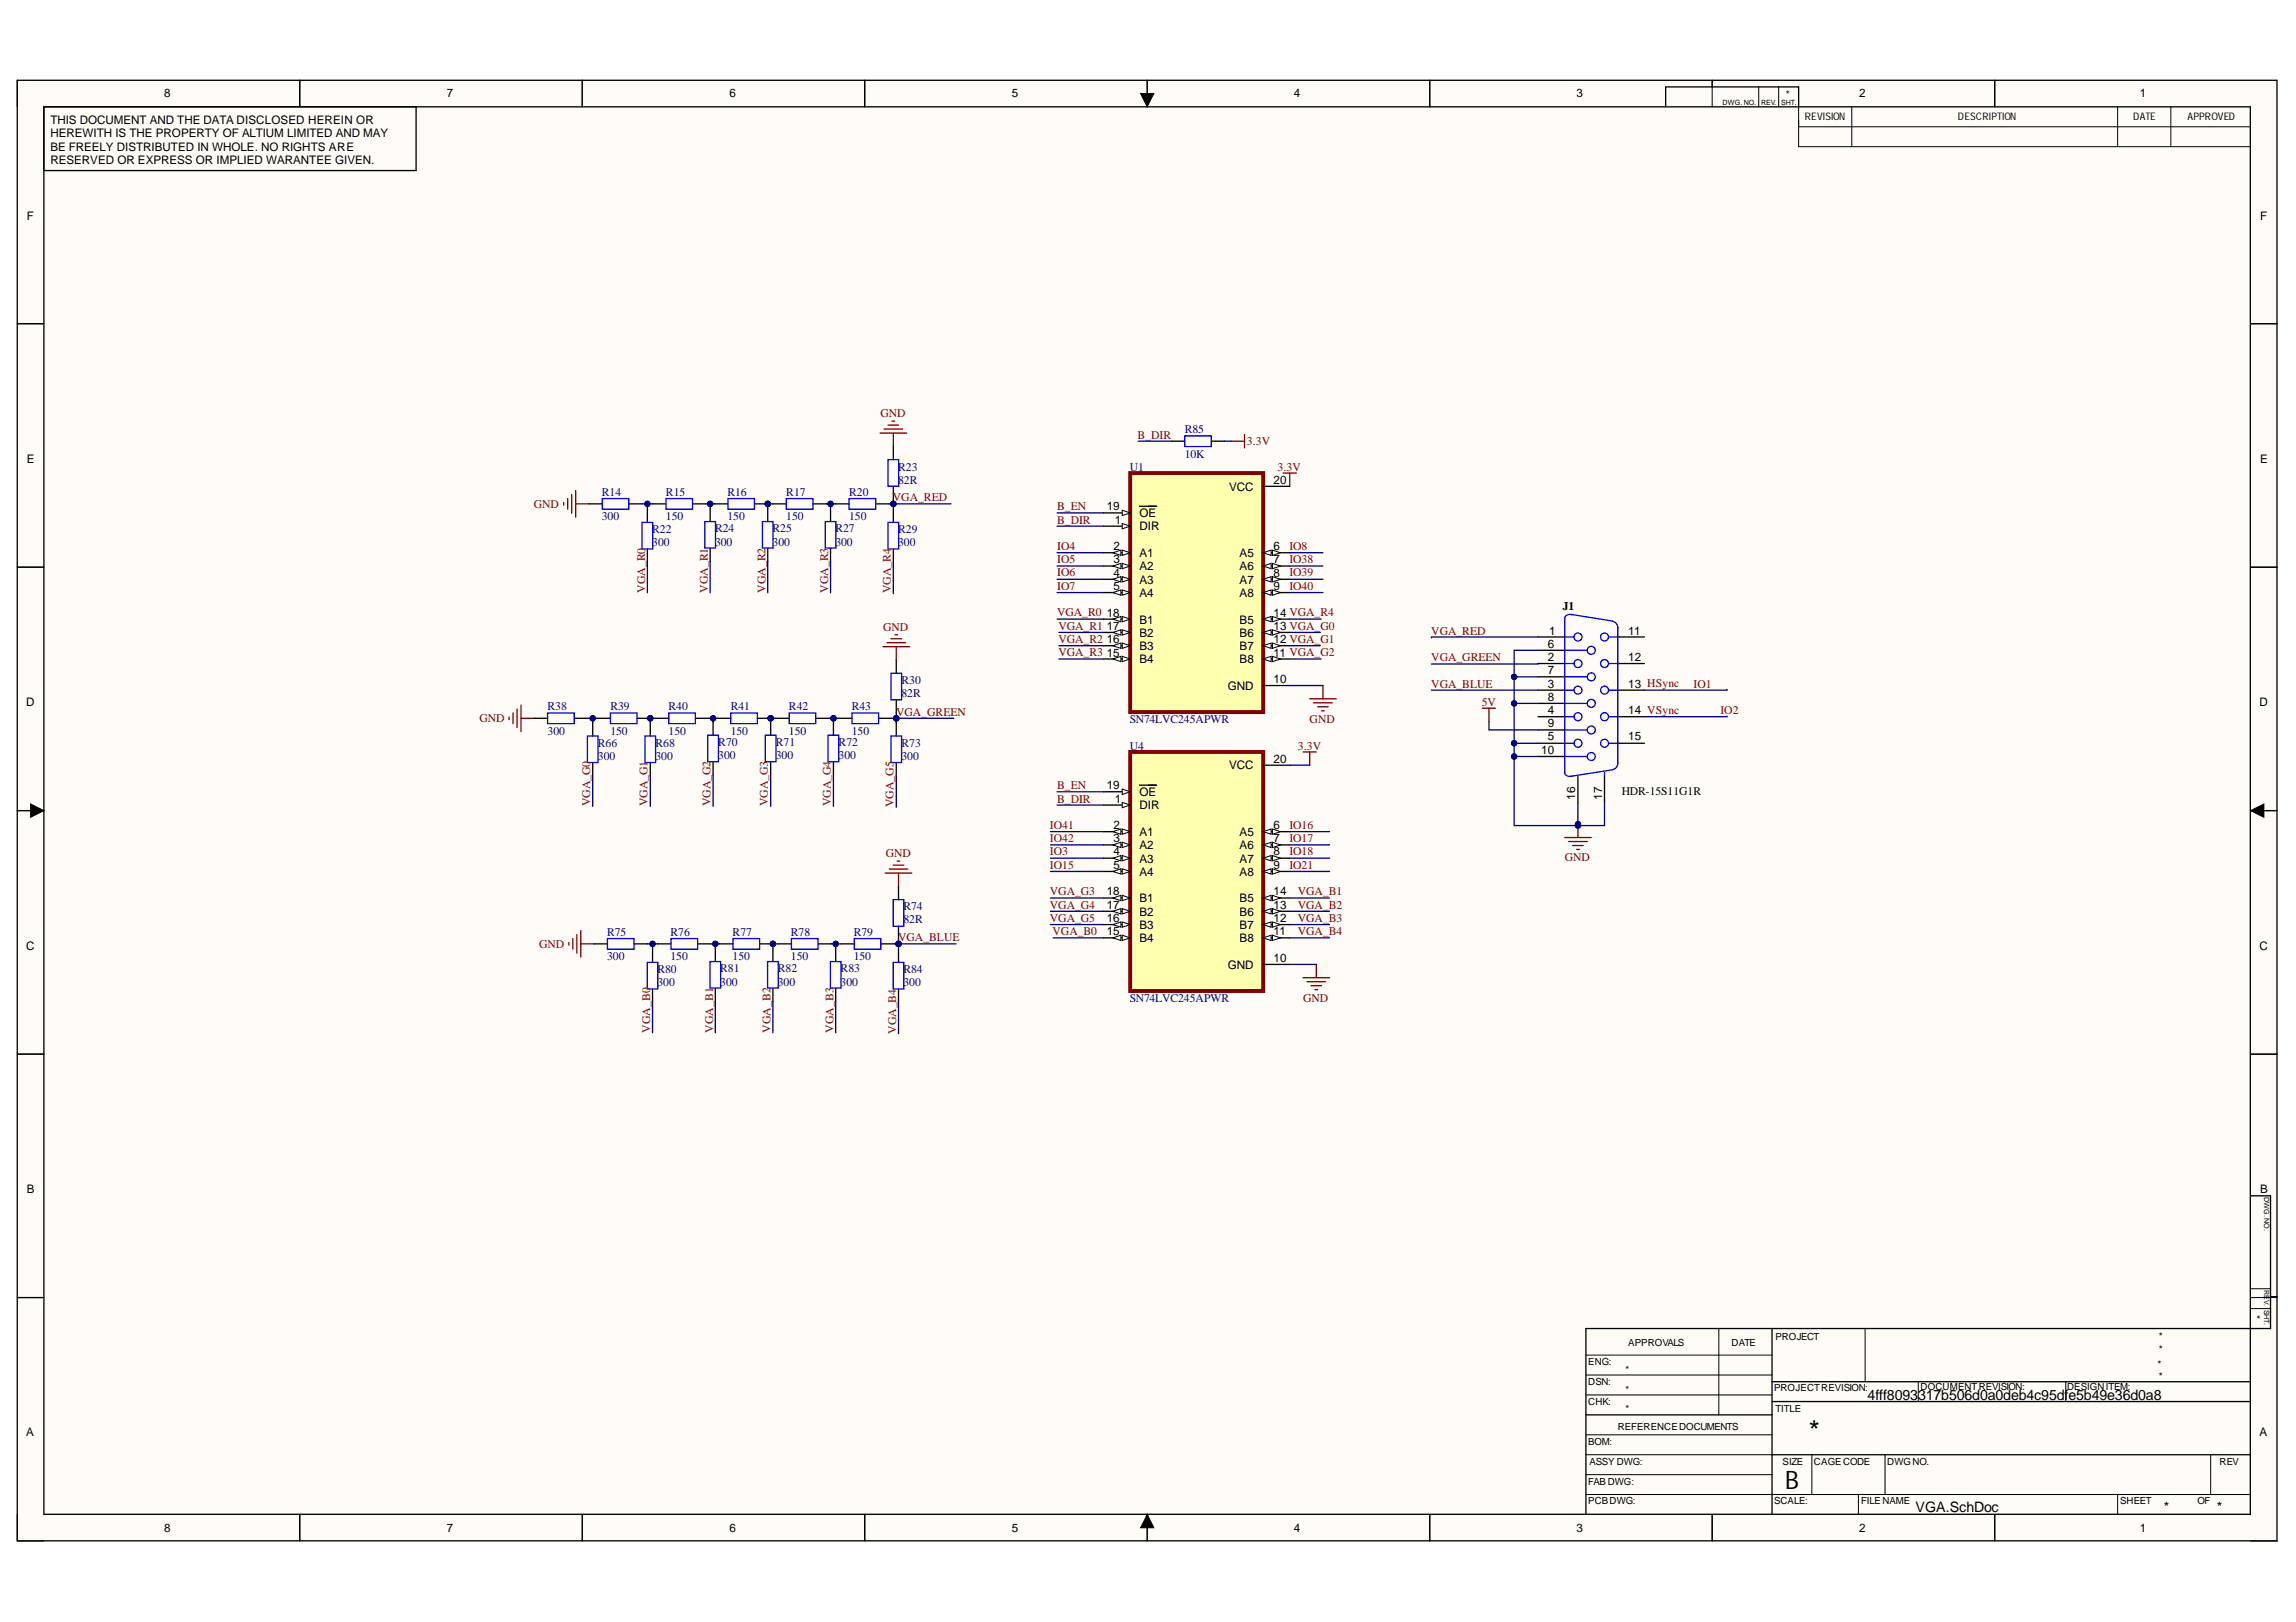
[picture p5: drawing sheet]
<svg xmlns="http://www.w3.org/2000/svg" width="297mm" height="210mm" viewBox="0 0 297 210" stroke-linecap="round" stroke-linejoin="round" font-family="sans-serif">
<defs><g id="words">
<text font-size="3.7" x="234" y="186.5">*</text>
<text font-size="3.3" x="231" y="192.7">B</text>
<g font-size="1.9">
<text x="241.6" y="181.2">4fff8093317b506d0a0deb4c95dfe5b49e36d0a8</text>
<text x="247.8" y="195.6">VGA.SchDoc</text>
<text x="280" y="195.6">*</text>
<text x="286.8" y="195.6">*</text>
</g>
<g font-size="1.5">
<text x="6.5" y="16.1">THIS DOCUMENT AND THE DATA DISCLOSED HEREIN OR</text>
<text x="6.5" y="17.8">HEREWITH IS THE PROPERTY OF ALTIUM LIMITED AND MAY</text>
<text x="21.2" y="12.6">8</text>
<text x="57.8" y="12.6">7</text>
<text x="94.4" y="12.6">6</text>
<text x="130.9" y="12.6">5</text>
<text x="167.4" y="12.6">4</text>
<text x="204" y="12.6">3</text>
<text x="240.5" y="12.6">2</text>
<text x="276.8" y="12.6">1</text>
<text x="6.5" y="19.5">BE FREELY DISTRIBUTED IN WHOLE. NO RIGHTS ARE</text>
<text x="6.5" y="21.2">RESERVED OR EXPRESS OR IMPLIED WARANTEE GIVEN.</text>
<text x="3.5" y="28.4">F</text>
<text x="292.4" y="28.4">F</text>
<text x="3.5" y="59.9">E</text>
<text x="292.4" y="59.9">E</text>
<text x="159" y="63.5">VCC</text>
<text x="164.8" y="62.6">20</text>
<text x="143.2" y="66.1">19</text>
<text x="144" y="71.2">2</text>
<text x="144.2" y="67.7">1</text>
<text x="147.4" y="66.9">OE</text>
<text x="147.4" y="68.6">DIR</text>
<text x="164.8" y="71.2">6</text>
<text x="144" y="72.9">3</text>
<text x="144" y="74.7">4</text>
<text x="144" y="76.4">5</text>
<text x="147.4" y="72.1">A1</text>
<text x="147.4" y="73.8">A2</text>
<text x="147.4" y="75.5">A3</text>
<text x="147.4" y="77.2">A4</text>
<text x="160.4" y="72.1">A5</text>
<text x="160.4" y="73.8">A6</text>
<text x="160.4" y="75.5">A7</text>
<text x="160.4" y="77.2">A8</text>
<text x="164.8" y="72.9">7</text>
<text x="164.8" y="74.7">8</text>
<text x="164.8" y="76.4">9</text>
<text x="143.2" y="79.8">18</text>
<text x="143.2" y="81.5">17</text>
<text x="143.2" y="83.2">16</text>
<text x="147.4" y="80.7">B1</text>
<text x="147.4" y="82.4">B2</text>
<text x="160.4" y="80.7">B5</text>
<text x="160.4" y="82.4">B6</text>
<text x="164.8" y="79.8">14 VGA_R4</text>
<text x="164.8" y="81.5">13 VGA_G0</text>
<text x="164.8" y="83.2">12 VGA_G1</text>
<text x="200.2" y="83.8">6</text>
<text x="200.4" y="82.1">1</text>
<text x="202.2" y="79">J1</text>
<text x="210.6" y="82.1">11</text>
<text x="143.2" y="85">15</text>
<text x="147.4" y="84.1">B3</text>
<text x="147.4" y="85.8">B4</text>
<text x="158.9" y="89.2">GND</text>
<text x="160.4" y="84.1">B7</text>
<text x="160.4" y="85.8">B8</text>
<text x="164.8" y="85">11 VGA_G2</text>
<text x="164.8" y="88.4">10</text>
<text x="200.2" y="85.6">2</text>
<text x="200.2" y="89">3</text>
<text x="200.2" y="87.3">7</text>
<text x="210.6" y="85.6">12</text>
<text x="210.6" y="89">13 HSync</text>
<text x="3.4" y="91.4">D</text>
<text x="200.2" y="92.4">4</text>
<text x="200.2" y="95.8">5</text>
<text x="200.2" y="90.7">8</text>
<text x="200.2" y="94.1">9</text>
<text x="210.6" y="92.4">14 VSync</text>
<text x="210.6" y="95.8">15</text>
<text x="292.3" y="91.4">D</text>
<text x="159" y="99.5">VCC</text>
<text x="164.8" y="98.7">20</text>
<text x="199.4" y="97.6">10</text>
<text x="143.2" y="102.2">19</text>
<text x="144" y="107.3">2</text>
<text x="144.2" y="103.9">1</text>
<text x="147.4" y="103">OE</text>
<text x="147.4" y="104.7">DIR</text>
<text x="164.8" y="107.3">6</text>
<text x="203.8" y="103.5" transform="rotate(-90 203.8 103.5)">16</text>
<text x="207.3" y="103.5" transform="rotate(-90 207.3 103.5)">17</text>
<text x="209.8" y="102.9">HDR-15S11G1R</text>
<text x="144" y="109">3</text>
<text x="144" y="110.7">4</text>
<text x="144" y="112.5">5</text>
<text x="147.4" y="108.2">A1</text>
<text x="147.4" y="109.9">A2</text>
<text x="147.4" y="111.6">A3</text>
<text x="147.4" y="113.3">A4</text>
<text x="160.4" y="108.2">A5</text>
<text x="160.4" y="109.9">A6</text>
<text x="160.4" y="111.6">A7</text>
<text x="160.4" y="113.3">A8</text>
<text x="164.8" y="109">7</text>
<text x="164.8" y="110.7">8</text>
<text x="164.8" y="112.5">9</text>
<text x="143.2" y="115.9">18</text>
<text x="143.2" y="117.6">17</text>
<text x="143.2" y="119.3">16</text>
<text x="147.4" y="116.7">B1</text>
<text x="147.4" y="118.5">B2</text>
<text x="160.4" y="116.7">B5</text>
<text x="160.4" y="118.5">B6</text>
<text x="164.8" y="115.9">14</text>
<text x="164.8" y="117.6">13</text>
<text x="164.8" y="119.3">12</text>
<text x="3.4" y="122.9">C</text>
<text x="143.2" y="121">15</text>
<text x="147.4" y="120.2">B3</text>
<text x="147.4" y="121.9">B4</text>
<text x="158.9" y="125.3">GND</text>
<text x="160.4" y="120.2">B7</text>
<text x="160.4" y="121.9">B8</text>
<text x="164.8" y="121">11</text>
<text x="164.8" y="124.5">10</text>
<text x="292.3" y="122.9">C</text>
<text x="3.5" y="154.4">B</text>
<text x="292.4" y="154.4">B</text>
<text x="3.4" y="185.9">A</text>
<text x="292.3" y="185.9">A</text>
<text x="21.2" y="198.2">8</text>
<text x="57.8" y="198.2">7</text>
<text x="94.4" y="198.2">6</text>
<text x="130.9" y="198.2">5</text>
<text x="167.4" y="198.2">4</text>
<text x="204" y="198.2">3</text>
<text x="240.5" y="198.2">2</text>
<text x="276.8" y="198.2">1</text>
</g>
<g font-size="1.5" fill="#800000">
<text x="113.9" y="54">GND</text>
<text x="147.2" y="56.8">B_DIR</text>
<text x="161.3" y="57.6">3.3V</text>
<text x="69.1" y="65.7">GND</text>
<text x="115.5" y="64.9">VGA_RED</text>
<text x="165.3" y="60.9">3.3V</text>
<text x="136.8" y="66.1">B_EN</text>
<text x="136.8" y="67.7">B_DIR</text>
<text x="136.8" y="71.2">IO4</text>
<text x="166.8" y="71.2">IO8</text>
<text x="83.4" y="76.7" transform="rotate(-90 83.4 76.7)">VGA_R0</text>
<text x="91.6" y="76.7" transform="rotate(-90 91.6 76.7)">VGA_R1</text>
<text x="99" y="76.7" transform="rotate(-90 99 76.7)">VGA_R2</text>
<text x="107.1" y="76.7" transform="rotate(-90 107.1 76.7)">VGA_R3</text>
<text x="115.3" y="76.8" transform="rotate(-90 115.3 76.8)">VGA_R4</text>
<text x="136.8" y="72.9">IO5</text>
<text x="136.8" y="74.6">IO6</text>
<text x="136.8" y="76.4">IO7</text>
<text x="166.8" y="72.9">IO38</text>
<text x="166.8" y="74.6">IO39</text>
<text x="166.8" y="76.4">IO40</text>
<text x="114.3" y="81.6">GND</text>
<text x="136.8" y="79.8">VGA_R0</text>
<text x="136.9" y="81.5">VGA_R1</text>
<text x="136.9" y="83.2">VGA_R2</text>
<text x="185.2" y="82.2">VGA_RED</text>
<text x="136.9" y="84.9">VGA_R3</text>
<text x="185.2" y="85.6">VGA_GREEN</text>
<text x="185.2" y="89">VGA_BLUE</text>
<text x="219.1" y="89">IO1</text>
<text x="62" y="93.5">GND</text>
<text x="115.9" y="92.6">VGA_GREEN</text>
<text x="169.4" y="93.5">GND</text>
<text x="191.7" y="91.3">5V</text>
<text x="222.6" y="92.4">IO2</text>
<text x="167.9" y="97">3.3V</text>
<text x="76.3" y="104.4" transform="rotate(-90 76.3 104.4)">VGA_G0</text>
<text x="83.8" y="104.4" transform="rotate(-90 83.8 104.4)">VGA_G1</text>
<text x="91.9" y="104.4" transform="rotate(-90 91.9 104.4)">VGA_G2</text>
<text x="99.4" y="104.4" transform="rotate(-90 99.4 104.4)">VGA_G3</text>
<text x="107.5" y="104.4" transform="rotate(-90 107.5 104.4)">VGA_G4</text>
<text x="115.6" y="104.5" transform="rotate(-90 115.6 104.5)">VGA_G5</text>
<text x="135.8" y="107.3">IO41</text>
<text x="136.8" y="102.2">B_EN</text>
<text x="136.8" y="103.9">B_DIR</text>
<text x="166.8" y="107.3">IO16</text>
<text x="114.6" y="111">GND</text>
<text x="135.8" y="109">IO42</text>
<text x="135.8" y="110.7">IO3</text>
<text x="135.8" y="112.5">IO15</text>
<text x="166.8" y="109">IO17</text>
<text x="166.8" y="110.7">IO18</text>
<text x="166.8" y="112.5">IO21</text>
<text x="202.4" y="111.5">GND</text>
<text x="135.8" y="115.9">VGA_G3</text>
<text x="135.8" y="117.6">VGA_G4</text>
<text x="135.8" y="119.3">VGA_G5</text>
<text x="167.9" y="115.9">VGA_B1</text>
<text x="167.9" y="117.6">VGA_B2</text>
<text x="167.9" y="119.3">VGA_B3</text>
<text x="69.7" y="122.7">GND</text>
<text x="116.2" y="121.8">VGA_BLUE</text>
<text x="136.2" y="121">VGA_B0</text>
<text x="167.9" y="121">VGA_B4</text>
<text x="168.6" y="129.7">GND</text>
<text x="84.1" y="133.6" transform="rotate(-90 84.1 133.6)">VGA_B0</text>
<text x="92.2" y="133.6" transform="rotate(-90 92.2 133.6)">VGA_B1</text>
<text x="99.7" y="133.6" transform="rotate(-90 99.7 133.6)">VGA_B2</text>
<text x="107.8" y="133.6" transform="rotate(-90 107.8 133.6)">VGA_B3</text>
<text x="115.9" y="133.8" transform="rotate(-90 115.9 133.8)">VGA_B4</text>
</g>
<g font-size="1.5" fill="#000080">
<text x="153.3" y="59.2">10K</text>
<text x="153.3" y="56.1">R85</text>
<text x="77.9" y="64.2">R14</text>
<text x="86.2" y="64.2">R15</text>
<text x="94.1" y="64.2">R16</text>
<text x="101.7" y="64.2">R17</text>
<text x="109.9" y="64.2">R20</text>
<text x="116.2" y="62.6">82R</text>
<text x="116.2" y="60.9">R23</text>
<text x="146.2" y="60.9">U1</text>
<text x="77.9" y="67.3">300</text>
<text x="84.4" y="70.7">300</text>
<text x="84.4" y="69">R22</text>
<text x="86.2" y="67.3">150</text>
<text x="92.5" y="70.6">300</text>
<text x="92.5" y="68.8">R24</text>
<text x="94.1" y="67.3">150</text>
<text x="99.9" y="70.6">300</text>
<text x="99.9" y="68.8">R25</text>
<text x="101.7" y="67.3">150</text>
<text x="108.1" y="70.6">300</text>
<text x="108.1" y="68.8">R27</text>
<text x="109.9" y="67.3">150</text>
<text x="116.2" y="70.7">300</text>
<text x="116.2" y="69">R29</text>
<text x="116.6" y="88.6">R30</text>
<text x="70.8" y="95.1">300</text>
<text x="70.8" y="91.9">R38</text>
<text x="79" y="95.1">150</text>
<text x="79" y="91.9">R39</text>
<text x="86.5" y="95.1">150</text>
<text x="86.5" y="91.9">R40</text>
<text x="94.5" y="95.1">150</text>
<text x="94.5" y="91.9">R41</text>
<text x="102.1" y="95.1">150</text>
<text x="102.1" y="91.9">R42</text>
<text x="110.2" y="95.1">150</text>
<text x="110.2" y="91.9">R43</text>
<text x="116.6" y="90.2">82R</text>
<text x="146.2" y="93.5">SN74LVC245APWR</text>
<text x="77.4" y="98.4">300</text>
<text x="77.4" y="96.7">R66</text>
<text x="84.8" y="98.4">300</text>
<text x="84.8" y="96.7">R68</text>
<text x="92.9" y="98.3">300</text>
<text x="92.9" y="96.5">R70</text>
<text x="100.4" y="98.3">300</text>
<text x="100.4" y="96.5">R71</text>
<text x="108.5" y="98.3">300</text>
<text x="108.5" y="96.5">R72</text>
<text x="116.6" y="98.4">300</text>
<text x="116.6" y="96.7">R73</text>
<text x="146.2" y="97">U4</text>
<text x="116.9" y="119.5">82R</text>
<text x="116.9" y="117.8">R74</text>
<text x="78.5" y="124.2">300</text>
<text x="78.5" y="121.1">R75</text>
<text x="85.1" y="125.9">R80</text>
<text x="86.7" y="124.2">150</text>
<text x="86.7" y="121.1">R76</text>
<text x="93.2" y="125.8">R81</text>
<text x="94.8" y="124.2">150</text>
<text x="94.8" y="121.1">R77</text>
<text x="100.6" y="125.8">R82</text>
<text x="102.3" y="124.2">150</text>
<text x="102.3" y="121.1">R78</text>
<text x="108.8" y="125.8">R83</text>
<text x="110.4" y="124.2">150</text>
<text x="110.4" y="121.1">R79</text>
<text x="116.9" y="125.9">R84</text>
<text x="85.1" y="127.6">300</text>
<text x="93.2" y="127.5">300</text>
<text x="100.6" y="127.5">300</text>
<text x="108.8" y="127.5">300</text>
<text x="116.9" y="127.6">300</text>
<text x="146.2" y="129.7">SN74LVC245APWR</text>
</g>
<g font-size="1.4">
<text x="231" y="12.7">*</text>
<text x="233.5" y="15.6">REVISION</text>
<text x="253.3" y="15.6">DESCRIPTION</text>
<text x="276" y="15.6">DATE</text>
<text x="283" y="15.6">APPROVED</text>
<text x="279.3" y="173.4">*</text>
<text x="279.1" y="177">*</text>
<text x="279.3" y="178.5">*</text>
<text x="279.3" y="175.1">*</text>
</g>
<g font-size="1.3">
<text x="229.7" y="173.4">PROJECT</text>
<text x="291.5" y="170.2" transform="rotate(90 291.5 170.2)">*</text>
<text x="205.5" y="176.7">ENG:</text>
<text x="205.5" y="179.2">DSN:</text>
<text x="210.3" y="177.7">*</text>
<text x="210.6" y="174.2">APPROVALS</text>
<text x="224" y="174.2">DATE</text>
<text x="248.5" y="179.9">DOCUMENTREVISION:</text>
<text x="267.4" y="179.9">DESIGNITEM:</text>
<text x="205.5" y="181.8">CHK:</text>
<text x="209.3" y="185">REFERENCEDOCUMENTS</text>
<text x="210.3" y="180.3">*</text>
<text x="210.3" y="182.7">*</text>
<text x="229.5" y="180.1">PROJECTREVISION:</text>
<text x="229.7" y="182.7">TITLE</text>
<text x="205.5" y="187">BOM:</text>
<text x="205.7" y="189.5">ASSY DWG:</text>
<text x="230.6" y="189.5">SIZE</text>
<text x="234.7" y="189.5">CAGECODE</text>
<text x="244.2" y="189.5">DWGNO.</text>
<text x="287.2" y="189.5">REV</text>
<text x="205.5" y="192.1">FAB DWG:</text>
<text x="205.5" y="194.7">PCBDWG:</text>
<text x="229.5" y="194.7">SCALE:</text>
<text x="240.8" y="194.7">FILENAME</text>
<text x="274.3" y="194.7">SHEET</text>
<text x="284.3" y="194.7">OF</text>
</g>
<g font-size=".9">
<text x="222.8" y="13.6">DWG. NO.</text>
<text x="227.8" y="13.6">REV.</text>
<text x="230.4" y="13.6">SHT.</text>
<text x="292.9" y="154.9" transform="rotate(90 292.9 154.9)">DWG. NO.</text>
<text x="292.9" y="166.9" transform="rotate(90 292.9 166.9)">REV.</text>
<text x="292.9" y="169.5" transform="rotate(90 292.9 169.5)">SHT.</text>
</g>
</g></defs>
<g fill="#fffcf8">
<path d="M2.2 10.4h292.4v189h-292.4z" fill-rule="evenodd"/>
<path d="M5.7 13.8h285.5v182.2h-285.5z" fill-rule="evenodd"/>
</g>
<g fill="none" stroke="#000" stroke-width=".13">
<path d="M2.2 10.4v3.4M38.8 10.4v3.4M75.3 10.4v3.4M111.9 10.4v3.4M147.6 12.1h1.7l-.9 1.7zM148.4 10.4v3.4M185 10.4v3.4M221.5 10.4v3.4M227.5 11.2v2.6M230.1 11.2v2.6M232.7 13.8v5.2h58.5M232.7 16.4h58.5"/>
<path d="M239.6 13.8v5.2M258.1 10.4v3.4M274 13.8v5.2M280.8 13.8v5.2M2.2 41.9h3.5M291.2 41.9h3.4M2.2 73.4h3.5M291.2 73.4h3.4M2.2 104.9h3.5M4 104l1.7 .9-1.7 .9zM291.2 104.9l1.7-.9v1.8zM291.2 104.9h3.4"/>
<path d="M2.2 136.4h3.5M291.2 136.4h3.4M2.2 167.9h3.5M205.2 177.9h24.1M205.2 175.4h24.1M222.4 171.9v11.2M241.3 171.9v6.9M248.2 178.8v2.6M267.3 178.8v2.6M291.2 167.9h3.4M291.2 169.3h2.5M291.2 166.8h2.5"/>
<path d="M2.2 196v3.4h3.5M38.8 196v3.4M75.3 196v3.4M111.9 196v3.4M148.4 196l.9 1.7h-1.7zM148.4 196v3.4M185 196v3.4M205.2 193.4h86M205.2 180.5h24.1M205.2 188.3h24.1M205.2 185.7h24.1M205.2 190.8h24.1"/>
<path d="M221.5 196v3.4M234.4 188.3v5.1M240.4 193.4v2.6M243.9 188.3v5.1M258.1 196v3.4M274 193.4v2.6M286 188.3v5.1M291.2 199.4h3.4"/>
</g>
<g fill="none" stroke="#000" stroke-width=".17">
<path d="M2.2 10.4h292.4v189h-292.4zM38.8 10.4v3.4M53.8 13.8v8.3h-48.1v-8.3h285.4v182.2h-285.4v-182.2M75.3 10.4v3.4M111.9 10.4v3.4M148.4 10.4v3.4M185 10.4v3.4M215.5 13.8v-2.6h17.2v2.6M221.5 10.4v.8M258.1 10.4v3.4M2.2 41.9h3.5M115.6 57.8v1.7"/>
<path d="M291.2 41.9h3.4M2.2 73.4h3.5M115.6 62.9v1.7M291.2 73.4h3.4M2.2 104.9h3.5M291.2 104.9h3.4M2.2 136.4h3.5M291.2 136.4h3.4M291.2 154.7h2.5v17.2h-88.5v24.1M2.2 167.9h3.5M229.3 178.8h61.9M229.3 171.9v24.1"/>
<path d="M293.7 167.8h.9M38.8 196v3.4M75.3 196v3.4M111.9 196v3.4M148.4 196v3.4M185 196v3.4M205.2 183.1h24.1M221.5 196v3.4M229.3 181.4h61.9M229.3 188.3h61.9M258.1 196v3.4"/>
</g>
<path d="M147.6 12.1h1.7l-.9 1.7zM4 104l1.7 .9-1.7 .9zM291.2 104.9l1.7-.9v1.8zM148.4 196l.9 1.7h-1.7z" fill="#000"/>
<path d="M113.9 56h3.4M114.4 55.5h2.4M114.9 55h1.4M115.4 54.5h.3M115.6 56v1.8" fill="none" stroke="#800000" stroke-width=".17"/>
<path d="M114.9 59.5h1.4v3.4h-1.4z" fill="none" stroke="#00f" stroke-width=".17"/>
<circle cx="115.6" cy="65.2" r=".34" fill="#000080"/>
<circle cx="115.6" cy="65.2" r=".34" fill="none" stroke="#000080" stroke-width=".13"/>
<path d="M72.9 65v.4M73.4 64.5v1.4M74 64v2.4M74.5 63.5v3.4M74.5 65.2h1.7M166 61.2h1.7M166.9 61.2v1.7" fill="none" stroke="#800000" stroke-width=".17"/>
<path d="M76.2 65.2h1.7M81.4 65.2h1.7M84.4 65.2h1.7M89.6 65.2h1.7" fill="none" stroke="#000" stroke-width=".17"/>
<path d="M77.9 64.5h3.5v1.4h-3.5zM86.1 64.5h3.5v1.4h-3.5z" fill="none" stroke="#00f" stroke-width=".17"/>
<circle cx="99.3" cy="65.2" r=".34" fill="#000080"/>
<circle cx="99.3" cy="65.2" r=".34" fill="none" stroke="#000080" stroke-width=".13"/>
<path d="M92.4 65.2h1.8M97.6 65.2h1.7" fill="none" stroke="#000" stroke-width=".17"/>
<circle cx="99.3" cy="65.2" r=".34" fill="#000080"/>
<circle cx="99.3" cy="65.2" r=".34" fill="none" stroke="#000080" stroke-width=".13"/>
<path d="M83.1 67.6h1.3v3.4h-1.3zM91.2 67.5h1.4v3.4h-1.4zM94.2 64.5h3.4v1.4h-3.4zM98.6 67.5h1.4v3.4h-1.4zM101.7 64.5h3.5v1.4h-3.5zM106.8 67.5h1.3v3.4h-1.3zM109.8 64.5h3.5v1.4h-3.5zM114.9 67.6h1.4v3.4h-1.4z" fill="none" stroke="#00f" stroke-width=".17"/>
<g fill="none" stroke="#000" stroke-width=".17">
<path d="M83.8 65.9v1.7M83.8 71v1.8M91.9 65.8v1.7M91.9 70.9v1.7M99.3 65.8v1.7M99.3 70.9v1.7M100 65.2h1.7M105.2 65.2h1.7M107.4 65.8v1.7M107.4 70.9v1.7M108.1 65.2h1.7M113.3 65.2h1.7"/>
<path d="M115.6 65.9v1.7M115.6 71v1.8"/>
</g>
<path d="M146.2 61.2h17.2v31h-17.2z" fill-rule="evenodd" fill="#ffffb0"/>
<path d="M146.2 61.2h17.2v31h-17.2z" fill="none" stroke="#800000" stroke-width=".51"/>
<path d="M142.8 66.4h3.4" fill="none" stroke="#000" stroke-width=".17"/>
<path d="M145.2 66l1 .4-1 .3z" fill="#f8fcff"/>
<path d="M145.2 66l1 .4-1 .3z" fill="none" stroke="#000" stroke-width=".13"/>
<path d="M142.8 68.1h3.4M147.4 65.5h2.2" fill="none" stroke="#000" stroke-width=".17"/>
<path d="M145.2 67.7l1 .4-1 .3z" fill="#f8fcff"/>
<path d="M145.2 67.7l1 .4-1 .3z" fill="none" stroke="#000" stroke-width=".13"/>
<path d="M142.8 71.5h3.4" fill="none" stroke="#000" stroke-width=".17"/>
<path d="M145.2 71.2l1 .3-1 .4z" fill="#f8fcff"/>
<path d="M145.2 71.2l1 .3-1 .4z" fill="none" stroke="#000" stroke-width=".13"/>
<path d="M144 71.5l1-.3v.7z" fill="#f8fcff"/>
<path d="M144 71.5l1-.3v.7z" fill="none" stroke="#000" stroke-width=".13"/>
<path d="M142.8 73.3h3.4" fill="none" stroke="#000" stroke-width=".17"/>
<path d="M145.2 72.9l1 .4-1 .3z" fill="#f8fcff"/>
<path d="M145.2 72.9l1 .4-1 .3z" fill="none" stroke="#000" stroke-width=".13"/>
<path d="M144 73.3l1-.4v.7z" fill="#f8fcff"/>
<path d="M144 73.3l1-.4v.7z" fill="none" stroke="#000" stroke-width=".13"/>
<path d="M142.8 75h3.4" fill="none" stroke="#000" stroke-width=".17"/>
<path d="M145.2 74.6l1 .4-1 .3z" fill="#f8fcff"/>
<path d="M145.2 74.6l1 .4-1 .3z" fill="none" stroke="#000" stroke-width=".13"/>
<path d="M144 75l1-.4v.7z" fill="#f8fcff"/>
<path d="M144 75l1-.4v.7z" fill="none" stroke="#000" stroke-width=".13"/>
<path d="M142.8 76.7h3.4" fill="none" stroke="#000" stroke-width=".17"/>
<path d="M145.2 76.3l1 .4-1 .3z" fill="#f8fcff"/>
<path d="M145.2 76.3l1 .4-1 .3z" fill="none" stroke="#000" stroke-width=".13"/>
<path d="M144 76.7l1-.4v.7z" fill="#f8fcff"/>
<path d="M144 76.7l1-.4v.7z" fill="none" stroke="#000" stroke-width=".13"/>
<path d="M142.8 80.1h3.4" fill="none" stroke="#000" stroke-width=".17"/>
<path d="M145.2 79.8l1 .3-1 .4z" fill="#f8fcff"/>
<path d="M145.2 79.8l1 .3-1 .4z" fill="none" stroke="#000" stroke-width=".13"/>
<path d="M144 80.1l1-.3v.7z" fill="#f8fcff"/>
<path d="M144 80.1l1-.3v.7z" fill="none" stroke="#000" stroke-width=".13"/>
<path d="M142.8 81.8h3.4" fill="none" stroke="#000" stroke-width=".17"/>
<path d="M145.2 81.5l1 .3-1 .4z" fill="#f8fcff"/>
<path d="M145.2 81.5l1 .3-1 .4z" fill="none" stroke="#000" stroke-width=".13"/>
<path d="M144 81.8l1-.3v.7z" fill="#f8fcff"/>
<path d="M144 81.8l1-.3v.7z" fill="none" stroke="#000" stroke-width=".13"/>
<path d="M142.8 83.6h3.4" fill="none" stroke="#000" stroke-width=".17"/>
<path d="M145.2 83.2l1 .4-1 .3z" fill="#f8fcff"/>
<path d="M145.2 83.2l1 .4-1 .3z" fill="none" stroke="#000" stroke-width=".13"/>
<path d="M144 83.6l1-.4v.7z" fill="#f8fcff"/>
<path d="M144 83.6l1-.4v.7z" fill="none" stroke="#000" stroke-width=".13"/>
<path d="M142.8 85.3h3.4" fill="none" stroke="#000" stroke-width=".17"/>
<path d="M145.2 84.9l1 .4-1 .3z" fill="#f8fcff"/>
<path d="M145.2 84.9l1 .4-1 .3z" fill="none" stroke="#000" stroke-width=".13"/>
<path d="M144 85.3l1-.4v.7z" fill="#f8fcff"/>
<path d="M144 85.3l1-.4v.7z" fill="none" stroke="#000" stroke-width=".13"/>
<path d="M163.4 62.9h3.5M163.4 71.5h3.5" fill="none" stroke="#000" stroke-width=".17"/>
<path d="M163.4 71.5l1-.3v.7z" fill="#f8fcff"/>
<path d="M163.4 71.5l1-.3v.7z" fill="none" stroke="#000" stroke-width=".13"/>
<path d="M164.6 71.2l1 .3-1 .4z" fill="#f8fcff"/>
<path d="M164.6 71.2l1 .3-1 .4z" fill="none" stroke="#000" stroke-width=".13"/>
<path d="M163.4 73.3h3.5" fill="none" stroke="#000" stroke-width=".17"/>
<path d="M163.4 73.3l1-.4v.7z" fill="#f8fcff"/>
<path d="M163.4 73.3l1-.4v.7z" fill="none" stroke="#000" stroke-width=".13"/>
<path d="M164.6 72.9l1 .4-1 .3z" fill="#f8fcff"/>
<path d="M164.6 72.9l1 .4-1 .3z" fill="none" stroke="#000" stroke-width=".13"/>
<path d="M163.4 75h3.5" fill="none" stroke="#000" stroke-width=".17"/>
<path d="M163.4 75l1-.4v.7z" fill="#f8fcff"/>
<path d="M163.4 75l1-.4v.7z" fill="none" stroke="#000" stroke-width=".13"/>
<path d="M164.6 74.6l1 .4-1 .3z" fill="#f8fcff"/>
<path d="M164.6 74.6l1 .4-1 .3z" fill="none" stroke="#000" stroke-width=".13"/>
<path d="M163.4 76.7h3.5" fill="none" stroke="#000" stroke-width=".17"/>
<path d="M163.4 76.7l1-.4v.7z" fill="#f8fcff"/>
<path d="M163.4 76.7l1-.4v.7z" fill="none" stroke="#000" stroke-width=".13"/>
<path d="M164.6 76.3l1 .4-1 .3z" fill="#f8fcff"/>
<path d="M164.6 76.3l1 .4-1 .3z" fill="none" stroke="#000" stroke-width=".13"/>
<path d="M163.4 80.1h3.5" fill="none" stroke="#000" stroke-width=".17"/>
<path d="M163.4 80.1l1-.3v.7z" fill="#f8fcff"/>
<path d="M163.4 80.1l1-.3v.7z" fill="none" stroke="#000" stroke-width=".13"/>
<path d="M164.6 79.8l1 .3-1 .4z" fill="#f8fcff"/>
<path d="M164.6 79.8l1 .3-1 .4z" fill="none" stroke="#000" stroke-width=".13"/>
<path d="M163.4 81.8h3.5" fill="none" stroke="#000" stroke-width=".17"/>
<path d="M163.4 81.8l1-.3v.7z" fill="#f8fcff"/>
<path d="M163.4 81.8l1-.3v.7z" fill="none" stroke="#000" stroke-width=".13"/>
<path d="M164.6 81.5l1 .3-1 .4z" fill="#f8fcff"/>
<path d="M164.6 81.5l1 .3-1 .4z" fill="none" stroke="#000" stroke-width=".13"/>
<path d="M163.4 83.6h3.5" fill="none" stroke="#000" stroke-width=".17"/>
<path d="M163.4 83.6l1-.4v.7z" fill="#f8fcff"/>
<path d="M163.4 83.6l1-.4v.7z" fill="none" stroke="#000" stroke-width=".13"/>
<path d="M164.6 83.2l1 .4-1 .3z" fill="#f8fcff"/>
<path d="M164.6 83.2l1 .4-1 .3z" fill="none" stroke="#000" stroke-width=".13"/>
<path d="M163.4 85.3h3.5" fill="none" stroke="#000" stroke-width=".17"/>
<path d="M163.4 85.3l1-.4v.7z" fill="#f8fcff"/>
<path d="M163.4 85.3l1-.4v.7z" fill="none" stroke="#000" stroke-width=".13"/>
<path d="M164.6 84.9l1 .4-1 .3z" fill="#f8fcff"/>
<path d="M164.6 84.9l1 .4-1 .3z" fill="none" stroke="#000" stroke-width=".13"/>
<g fill="none" stroke="#000" stroke-width=".17">
<path d="M115.9 85.4v1.7M115.9 90.6v1.7M163.4 88.7h3.5M199 82.4h3.4M199 85.9h3.4M199 89.3h3.4M199 92.7h3.4M199 96.2h3.4M199 84.2h3.4M199 87.6h3.4M199 91h3.4M199 94.5h3.4"/>
<path d="M199 97.9h3.4M209.3 82.4h3.4M209.3 85.9h3.4M209.3 89.3h3.4M209.3 92.7h3.4M209.3 96.2h3.4M204.1 100.5v3.4M207.6 100.5v3.4"/>
</g>
<path d="M114.2 83.7h3.5M114.7 83.2h2.5M115.3 82.7h1.3M115.8 82.1h.3M115.9 83.7v1.7M191.8 91.6h1.7M192.6 91.6v1.8" fill="none" stroke="#800000" stroke-width=".17"/>
<g fill="none" stroke="#00f" stroke-width=".17">
<path d="M203.3 79.5l5.3 .9M203.4 79.5a.66 .66 0 0 0-1 .6M115.3 87.1h1.3v3.5h-1.3zM202.4 99.9a.68 .68 0 0 0 1 .5M202.4 80v20M202.4 82.4h1.2M202.4 85.9h1.2M202.4 89.3h1.2M202.4 92.7h1.2M202.4 96.2h1.2M202.4 84.2h2.9M202.4 87.6h2.9"/>
<path d="M202.4 91h2.9M202.4 94.5h2.9M202.4 97.9h2.9M207.6 100v.5M208.1 82.4h1.2M208.1 85.9h1.2M208.1 89.3h1.2M208.1 92.7h1.2M208.1 96.2h1.2M208.6 99.6l-5.5 .9M208.7 80.4a.87 .87 0 0 1 .6 .8v17.6a.86 .86 0 0 1-.6 .8"/>
<circle cx="204.1" cy="85.9" r=".51"/>
<circle cx="204.1" cy="89.3" r=".51"/>
<circle cx="204.1" cy="82.4" r=".51"/>
<circle cx="204.1" cy="92.7" r=".51"/>
<circle cx="204.1" cy="96.2" r=".51"/>
<circle cx="205.9" cy="97.9" r=".52"/>
<circle cx="205.9" cy="94.5" r=".52"/>
<circle cx="205.9" cy="87.6" r=".52"/>
<circle cx="205.9" cy="91" r=".52"/>
<circle cx="205.9" cy="84.2" r=".52"/>
<circle cx="207.6" cy="85.9" r=".51"/>
<circle cx="207.6" cy="89.3" r=".51"/>
<circle cx="207.6" cy="82.4" r=".51"/>
<circle cx="207.6" cy="92.7" r=".51"/>
<circle cx="207.6" cy="96.2" r=".51"/>
</g>
<circle cx="115.9" cy="93" r=".34" fill="#000080"/>
<circle cx="115.9" cy="93" r=".34" fill="none" stroke="#000080" stroke-width=".13"/>
<path d="M65.9 92.8v.3M66.4 92.3v1.3M66.9 91.8v2.4M67.4 91.2v3.5M67.4 93h1.7M169.4 90.4h3.5M169.9 91h2.5M170.5 91.5h1.3M171 92h.3M171.2 88.7v1.7" fill="none" stroke="#800000" stroke-width=".17"/>
<path d="M69.1 93h1.7M74.3 93h1.7" fill="none" stroke="#000" stroke-width=".17"/>
<path d="M70.8 92.3h3.5v1.3h-3.5z" fill="none" stroke="#00f" stroke-width=".17"/>
<circle cx="84.1" cy="93" r=".34" fill="#000080"/>
<circle cx="84.1" cy="93" r=".34" fill="none" stroke="#000080" stroke-width=".13"/>
<path d="M77.2 93h1.8M82.4 93h1.7" fill="none" stroke="#000" stroke-width=".17"/>
<circle cx="84.1" cy="93" r=".34" fill="#000080"/>
<circle cx="84.1" cy="93" r=".34" fill="none" stroke="#000080" stroke-width=".13"/>
<path d="M79 92.3h3.4v1.3h-3.4zM86.5 92.3h3.5v1.3h-3.5z" fill="none" stroke="#00f" stroke-width=".17"/>
<path d="M84.8 93h1.7M90 93h1.7" fill="none" stroke="#000" stroke-width=".17"/>
<circle cx="99.7" cy="93" r=".34" fill="#000080"/>
<circle cx="99.7" cy="93" r=".34" fill="none" stroke="#000080" stroke-width=".13"/>
<path d="M92.8 93h1.7M98 93h1.7" fill="none" stroke="#000" stroke-width=".17"/>
<circle cx="99.7" cy="93" r=".34" fill="#000080"/>
<circle cx="99.7" cy="93" r=".34" fill="none" stroke="#000080" stroke-width=".13"/>
<path d="M76 95.2h1.4v3.5h-1.4zM83.4 95.2h1.4v3.5h-1.4zM91.6 95.1h1.3v3.5h-1.3zM94.5 92.3h3.5v1.3h-3.5zM99 95.1h1.4v3.5h-1.4zM102.1 92.3h3.4v1.3h-3.4zM107.1 95.1h1.4v3.5h-1.4zM110.2 92.3h3.5v1.3h-3.5zM115.3 95.2h1.3v3.5h-1.3z" fill="none" stroke="#00f" stroke-width=".17"/>
<g fill="none" stroke="#000" stroke-width=".17">
<path d="M76.7 93.5v1.7M76.7 98.7v1.7M84.1 93.5v1.7M84.1 98.7v1.7M92.3 93.4v1.7M92.3 98.6v1.7M99.7 93.4v1.7M99.7 98.6v1.7M100.4 93h1.7M105.5 93h1.8M107.8 93.4v1.7M107.8 98.6v1.7"/>
<path d="M108.5 93h1.7M113.7 93h1.7M115.9 93.5v1.7M115.9 98.7v1.7"/>
</g>
<path d="M202.4 108.4h3.5M202.9 108.9h2.4M203.5 109.4h1.3M204 109.9h.3M204.1 106.7v1.7" fill="none" stroke="#800000" stroke-width=".17"/>
<circle cx="204.1" cy="106.7" r=".34" fill="#000080"/>
<circle cx="204.1" cy="106.7" r=".34" fill="none" stroke="#000080" stroke-width=".13"/>
<path d="M159.3 57.1h1.7M161 56.2v1.8M168.6 97.3h1.7M169.4 97.3v1.7M114.5 113h3.5M115 112.5h2.4M115.6 112h1.3M116.1 111.4h.3M116.2 113v1.7" fill="none" stroke="#800000" stroke-width=".17"/>
<path d="M146.2 97.3h17.2v30.9h-17.2z" fill-rule="evenodd" fill="#ffffb0"/>
<path d="M146.2 97.3h17.2v30.9h-17.2z" fill="none" stroke="#800000" stroke-width=".51"/>
<path d="M142.8 102.5h3.4" fill="none" stroke="#000" stroke-width=".17"/>
<path d="M145.2 102.1l1 .4-1 .3z" fill="#f8fcff"/>
<path d="M145.2 102.1l1 .4-1 .3z" fill="none" stroke="#000" stroke-width=".13"/>
<path d="M142.8 104.2h3.4M147.4 101.6h2.2" fill="none" stroke="#000" stroke-width=".17"/>
<path d="M145.2 103.8l1 .4-1 .3z" fill="#f8fcff"/>
<path d="M145.2 103.8l1 .4-1 .3z" fill="none" stroke="#000" stroke-width=".13"/>
<path d="M142.8 107.6h3.4" fill="none" stroke="#000" stroke-width=".17"/>
<path d="M145.2 107.3l1 .3-1 .4z" fill="#f8fcff"/>
<path d="M145.2 107.3l1 .3-1 .4z" fill="none" stroke="#000" stroke-width=".13"/>
<path d="M144 107.6l1-.3v.7z" fill="#f8fcff"/>
<path d="M144 107.6l1-.3v.7z" fill="none" stroke="#000" stroke-width=".13"/>
<path d="M142.8 109.3h3.4" fill="none" stroke="#000" stroke-width=".17"/>
<path d="M145.2 109l1 .3-1 .4z" fill="#f8fcff"/>
<path d="M145.2 109l1 .3-1 .4z" fill="none" stroke="#000" stroke-width=".13"/>
<path d="M144 109.3l1-.3v.7z" fill="#f8fcff"/>
<path d="M144 109.3l1-.3v.7z" fill="none" stroke="#000" stroke-width=".13"/>
<path d="M142.8 111.1h3.4" fill="none" stroke="#000" stroke-width=".17"/>
<path d="M145.2 110.7l1 .4-1 .3z" fill="#f8fcff"/>
<path d="M145.2 110.7l1 .4-1 .3z" fill="none" stroke="#000" stroke-width=".13"/>
<path d="M144 111.1l1-.4v.7z" fill="#f8fcff"/>
<path d="M144 111.1l1-.4v.7z" fill="none" stroke="#000" stroke-width=".13"/>
<path d="M142.8 112.8h3.4" fill="none" stroke="#000" stroke-width=".17"/>
<path d="M145.2 112.4l1 .4-1 .3z" fill="#f8fcff"/>
<path d="M145.2 112.4l1 .4-1 .3z" fill="none" stroke="#000" stroke-width=".13"/>
<path d="M144 112.8l1-.4v.7z" fill="#f8fcff"/>
<path d="M144 112.8l1-.4v.7z" fill="none" stroke="#000" stroke-width=".13"/>
<path d="M142.8 116.2h3.4" fill="none" stroke="#000" stroke-width=".17"/>
<path d="M145.2 115.9l1 .3-1 .4z" fill="#f8fcff"/>
<path d="M145.2 115.9l1 .3-1 .4z" fill="none" stroke="#000" stroke-width=".13"/>
<path d="M144 116.2l1-.3v.7z" fill="#f8fcff"/>
<path d="M144 116.2l1-.3v.7z" fill="none" stroke="#000" stroke-width=".13"/>
<path d="M142.8 117.9h3.4" fill="none" stroke="#000" stroke-width=".17"/>
<path d="M145.2 117.6l1 .3-1 .4z" fill="#f8fcff"/>
<path d="M145.2 117.6l1 .3-1 .4z" fill="none" stroke="#000" stroke-width=".13"/>
<path d="M144 117.9l1-.3v.7z" fill="#f8fcff"/>
<path d="M144 117.9l1-.3v.7z" fill="none" stroke="#000" stroke-width=".13"/>
<path d="M142.8 119.7h3.4" fill="none" stroke="#000" stroke-width=".17"/>
<path d="M145.2 119.3l1 .4-1 .3z" fill="#f8fcff"/>
<path d="M145.2 119.3l1 .4-1 .3z" fill="none" stroke="#000" stroke-width=".13"/>
<path d="M144 119.7l1-.4v.7z" fill="#f8fcff"/>
<path d="M144 119.7l1-.4v.7z" fill="none" stroke="#000" stroke-width=".13"/>
<path d="M142.8 121.4h3.4" fill="none" stroke="#000" stroke-width=".17"/>
<path d="M145.2 121l1 .4-1 .3z" fill="#f8fcff"/>
<path d="M145.2 121l1 .4-1 .3z" fill="none" stroke="#000" stroke-width=".13"/>
<path d="M144 121.4l1-.4v.7z" fill="#f8fcff"/>
<path d="M144 121.4l1-.4v.7z" fill="none" stroke="#000" stroke-width=".13"/>
<path d="M163.4 99h3.5M163.4 107.6h3.5" fill="none" stroke="#000" stroke-width=".17"/>
<path d="M163.4 107.6l1-.3v.7z" fill="#f8fcff"/>
<path d="M163.4 107.6l1-.3v.7z" fill="none" stroke="#000" stroke-width=".13"/>
<path d="M164.6 107.3l1 .3-1 .4z" fill="#f8fcff"/>
<path d="M164.6 107.3l1 .3-1 .4z" fill="none" stroke="#000" stroke-width=".13"/>
<path d="M163.4 109.3h3.5" fill="none" stroke="#000" stroke-width=".17"/>
<path d="M163.4 109.3l1-.3v.7z" fill="#f8fcff"/>
<path d="M163.4 109.3l1-.3v.7z" fill="none" stroke="#000" stroke-width=".13"/>
<path d="M164.6 109l1 .3-1 .4z" fill="#f8fcff"/>
<path d="M164.6 109l1 .3-1 .4z" fill="none" stroke="#000" stroke-width=".13"/>
<path d="M163.4 111.1h3.5" fill="none" stroke="#000" stroke-width=".17"/>
<path d="M163.4 111.1l1-.4v.7z" fill="#f8fcff"/>
<path d="M163.4 111.1l1-.4v.7z" fill="none" stroke="#000" stroke-width=".13"/>
<path d="M164.6 110.7l1 .4-1 .3z" fill="#f8fcff"/>
<path d="M164.6 110.7l1 .4-1 .3z" fill="none" stroke="#000" stroke-width=".13"/>
<path d="M163.4 112.8h3.5" fill="none" stroke="#000" stroke-width=".17"/>
<path d="M163.4 112.8l1-.4v.7z" fill="#f8fcff"/>
<path d="M163.4 112.8l1-.4v.7z" fill="none" stroke="#000" stroke-width=".13"/>
<path d="M164.6 112.4l1 .4-1 .3z" fill="#f8fcff"/>
<path d="M164.6 112.4l1 .4-1 .3z" fill="none" stroke="#000" stroke-width=".13"/>
<path d="M163.4 116.2h3.5" fill="none" stroke="#000" stroke-width=".17"/>
<path d="M163.4 116.2l1-.3v.7z" fill="#f8fcff"/>
<path d="M163.4 116.2l1-.3v.7z" fill="none" stroke="#000" stroke-width=".13"/>
<path d="M164.6 115.9l1 .3-1 .4z" fill="#f8fcff"/>
<path d="M164.6 115.9l1 .3-1 .4z" fill="none" stroke="#000" stroke-width=".13"/>
<path d="M163.4 117.9h3.5" fill="none" stroke="#000" stroke-width=".17"/>
<path d="M163.4 117.9l1-.3v.7z" fill="#f8fcff"/>
<path d="M163.4 117.9l1-.3v.7z" fill="none" stroke="#000" stroke-width=".13"/>
<path d="M164.6 117.6l1 .3-1 .4z" fill="#f8fcff"/>
<path d="M164.6 117.6l1 .3-1 .4z" fill="none" stroke="#000" stroke-width=".13"/>
<path d="M163.4 119.7h3.5" fill="none" stroke="#000" stroke-width=".17"/>
<path d="M163.4 119.7l1-.4v.7z" fill="#f8fcff"/>
<path d="M163.4 119.7l1-.4v.7z" fill="none" stroke="#000" stroke-width=".13"/>
<path d="M164.6 119.3l1 .4-1 .3z" fill="#f8fcff"/>
<path d="M164.6 119.3l1 .4-1 .3z" fill="none" stroke="#000" stroke-width=".13"/>
<path d="M163.4 121.4h3.5" fill="none" stroke="#000" stroke-width=".17"/>
<path d="M163.4 121.4l1-.4v.7z" fill="#f8fcff"/>
<path d="M163.4 121.4l1-.4v.7z" fill="none" stroke="#000" stroke-width=".13"/>
<path d="M164.6 121l1 .4-1 .3z" fill="#f8fcff"/>
<path d="M164.6 121l1 .4-1 .3z" fill="none" stroke="#000" stroke-width=".13"/>
<path d="M151.5 57.1h1.8M156.7 57.1h1.7M116.2 114.7v1.7M116.2 119.9v1.7M163.4 124.8h3.5" fill="none" stroke="#000" stroke-width=".17"/>
<path d="M153.3 56.4h3.4v1.4h-3.4zM115.6 116.4h1.3v3.5h-1.3z" fill="none" stroke="#00f" stroke-width=".17"/>
<circle cx="116.2" cy="122.1" r=".34" fill="#000080"/>
<circle cx="116.2" cy="122.1" r=".34" fill="none" stroke="#000080" stroke-width=".13"/>
<path d="M73.6 122v.3M74.1 121.5v1.3M74.6 120.9v2.5M75.1 120.4v3.5M75.1 122.1h1.8" fill="none" stroke="#800000" stroke-width=".17"/>
<path d="M76.9 122.1h1.7M82 122.1h1.7M85.1 122.1h1.7M90.3 122.1h1.7" fill="none" stroke="#000" stroke-width=".17"/>
<path d="M78.6 121.5h3.4v1.3h-3.4zM86.8 121.5h3.5v1.3h-3.5z" fill="none" stroke="#00f" stroke-width=".17"/>
<circle cx="100" cy="122.1" r=".34" fill="#000080"/>
<circle cx="100" cy="122.1" r=".34" fill="none" stroke="#000080" stroke-width=".13"/>
<path d="M93.1 122.1h1.7M98.3 122.1h1.7" fill="none" stroke="#000" stroke-width=".17"/>
<circle cx="100" cy="122.1" r=".34" fill="#000080"/>
<circle cx="100" cy="122.1" r=".34" fill="none" stroke="#000080" stroke-width=".13"/>
<path d="M83.7 124.5h1.4v3.5h-1.4zM91.9 124.4h1.3v3.5h-1.3zM94.8 121.5h3.5v1.3h-3.5zM99.3 124.4h1.4v3.5h-1.4zM102.4 121.5h3.4v1.3h-3.4zM107.4 124.4h1.4v3.5h-1.4zM110.5 121.5h3.5v1.3h-3.5zM115.6 124.5h1.3v3.5h-1.3z" fill="none" stroke="#00f" stroke-width=".17"/>
<g fill="none" stroke="#000" stroke-width=".17">
<path d="M84.4 122.8v1.7M84.4 128v1.7M92.5 122.7v1.7M92.5 127.9v1.7M100 122.7v1.7M100 127.9v1.7M100.7 122.1h1.7M105.8 122.1h1.7M108.1 122.7v1.7M108.1 127.9v1.7M108.8 122.1h1.7M114 122.1h1.7"/>
<path d="M116.2 122.8v1.7M116.2 128v1.7"/>
</g>
<path d="M168.6 126.5h3.4M169.1 127h2.4M169.6 127.6h1.4M170.1 128.1h.4M170.3 124.8v1.7" fill="none" stroke="#800000" stroke-width=".17"/>
<path d="M107.4 65.2h.7" fill="none" stroke="#000080" stroke-width=".17"/>
<circle cx="107.4" cy="65.2" r=".34" fill="#000080"/>
<circle cx="107.4" cy="65.2" r=".34" fill="none" stroke="#000080" stroke-width=".13"/>
<path d="M99.3 65.2h.7" fill="none" stroke="#000080" stroke-width=".17"/>
<circle cx="99.3" cy="65.2" r=".34" fill="#000080"/>
<circle cx="99.3" cy="65.2" r=".34" fill="none" stroke="#000080" stroke-width=".13"/>
<path d="M91.3 65.2h.6" fill="none" stroke="#000080" stroke-width=".17"/>
<circle cx="91.9" cy="65.2" r=".34" fill="#000080"/>
<circle cx="91.9" cy="65.2" r=".34" fill="none" stroke="#000080" stroke-width=".13"/>
<path d="M115.6 65.2v.7" fill="none" stroke="#000080" stroke-width=".17"/>
<circle cx="115.6" cy="65.2" r=".34" fill="#000080"/>
<circle cx="115.6" cy="65.2" r=".34" fill="none" stroke="#000080" stroke-width=".13"/>
<path d="M115.6 65.2h7.4" fill="none" stroke="#000080" stroke-width=".17"/>
<circle cx="115.6" cy="65.2" r=".34" fill="#000080"/>
<circle cx="115.6" cy="65.2" r=".34" fill="none" stroke="#000080" stroke-width=".13"/>
<path d="M115.6 64.6v.6h-.6" fill="none" stroke="#000080" stroke-width=".17"/>
<circle cx="115.6" cy="65.2" r=".34" fill="#000080"/>
<circle cx="115.6" cy="65.2" r=".34" fill="none" stroke="#000080" stroke-width=".13"/>
<path d="M106.9 65.2h.5v.6" fill="none" stroke="#000080" stroke-width=".17"/>
<circle cx="107.4" cy="65.2" r=".34" fill="#000080"/>
<circle cx="107.4" cy="65.2" r=".34" fill="none" stroke="#000080" stroke-width=".13"/>
<path d="M92.4 65.2h-.5v.6" fill="none" stroke="#000080" stroke-width=".17"/>
<circle cx="91.9" cy="65.2" r=".34" fill="#000080"/>
<circle cx="91.9" cy="65.2" r=".34" fill="none" stroke="#000080" stroke-width=".13"/>
<path d="M99.3 65.2v.6" fill="none" stroke="#000080" stroke-width=".17"/>
<circle cx="99.3" cy="65.2" r=".34" fill="#000080"/>
<circle cx="99.3" cy="65.2" r=".34" fill="none" stroke="#000080" stroke-width=".13"/>
<path d="M83.8 65.2v.7" fill="none" stroke="#000080" stroke-width=".17"/>
<circle cx="83.8" cy="65.2" r=".34" fill="#000080"/>
<circle cx="83.8" cy="65.2" r=".34" fill="none" stroke="#000080" stroke-width=".13"/>
<g fill="none" stroke="#000080" stroke-width=".17">
<path d="M83.8 72.8v3.9M91.9 72.6v4.1M99.3 72.6v4.1M107.4 72.6v4.1M115.6 72.8v4M136.8 66.4h6M136.8 68.1h6M136.8 71.5h6M136.8 73.3h6M136.8 75h6M166.9 71.5h4.3M166.9 73.3h4.3"/>
<path d="M166.9 75h4.3M199 82.4h-13.8v.1M199 84.2h-3.1v3.4"/>
</g>
<circle cx="195.9" cy="87.6" r=".35" fill="#000080"/>
<circle cx="195.9" cy="87.6" r=".35" fill="none" stroke="#000080" stroke-width=".13"/>
<path d="M136.8 76.7h6M166.9 76.7h4.3M136.8 80.1h6M137 81.8h5.8M166.9 80.1h4M166.9 81.8h3.9M185.2 89.3h13.8M195.9 91h3.1M199 85.9h-13.8M223.4 89.2v.1h-10.7" fill="none" stroke="#000080" stroke-width=".17"/>
<circle cx="195.9" cy="91" r=".35" fill="#000080"/>
<circle cx="195.9" cy="91" r=".35" fill="none" stroke="#000080" stroke-width=".13"/>
<path d="M137 83.6h5.8M137 85.3h5.8M166.9 83.6h3.9M166.9 85.3h4M192.6 93.4v1.1h6.4M199 96.2h-3.1v1.7M223.4 92.7h-10.7" fill="none" stroke="#000080" stroke-width=".17"/>
<circle cx="195.9" cy="96.2" r=".35" fill="#000080"/>
<circle cx="195.9" cy="96.2" r=".35" fill="none" stroke="#000080" stroke-width=".13"/>
<circle cx="195.9" cy="97.9" r=".35" fill="#000080"/>
<circle cx="195.9" cy="97.9" r=".35" fill="none" stroke="#000080" stroke-width=".13"/>
<path d="M107.8 92.8v.2h.7" fill="none" stroke="#000080" stroke-width=".17"/>
<circle cx="107.8" cy="93" r=".34" fill="#000080"/>
<circle cx="107.8" cy="93" r=".34" fill="none" stroke="#000080" stroke-width=".13"/>
<path d="M99.7 93h.7" fill="none" stroke="#000080" stroke-width=".17"/>
<circle cx="99.7" cy="93" r=".34" fill="#000080"/>
<circle cx="99.7" cy="93" r=".34" fill="none" stroke="#000080" stroke-width=".13"/>
<path d="M115.9 92.3v.7" fill="none" stroke="#000080" stroke-width=".17"/>
<circle cx="115.9" cy="93" r=".34" fill="#000080"/>
<circle cx="115.9" cy="93" r=".34" fill="none" stroke="#000080" stroke-width=".13"/>
<path d="M115.9 93h7.5" fill="none" stroke="#000080" stroke-width=".17"/>
<circle cx="115.9" cy="93" r=".34" fill="#000080"/>
<circle cx="115.9" cy="93" r=".34" fill="none" stroke="#000080" stroke-width=".13"/>
<path d="M107.3 93h.5" fill="none" stroke="#000080" stroke-width=".17"/>
<circle cx="107.8" cy="93" r=".34" fill="#000080"/>
<circle cx="107.8" cy="93" r=".34" fill="none" stroke="#000080" stroke-width=".13"/>
<path d="M115.4 93h.5" fill="none" stroke="#000080" stroke-width=".17"/>
<circle cx="115.9" cy="93" r=".34" fill="#000080"/>
<circle cx="115.9" cy="93" r=".34" fill="none" stroke="#000080" stroke-width=".13"/>
<path d="M76 93h.7" fill="none" stroke="#000080" stroke-width=".17"/>
<circle cx="76.7" cy="93" r=".34" fill="#000080"/>
<circle cx="76.7" cy="93" r=".34" fill="none" stroke="#000080" stroke-width=".13"/>
<path d="M115.9 93v.5" fill="none" stroke="#000080" stroke-width=".17"/>
<circle cx="115.9" cy="93" r=".34" fill="#000080"/>
<circle cx="115.9" cy="93" r=".34" fill="none" stroke="#000080" stroke-width=".13"/>
<path d="M91.7 93h.6" fill="none" stroke="#000080" stroke-width=".17"/>
<circle cx="92.3" cy="93" r=".34" fill="#000080"/>
<circle cx="92.3" cy="93" r=".34" fill="none" stroke="#000080" stroke-width=".13"/>
<path d="M92.8 93h-.5v.4M166.9 88.7h4.3" fill="none" stroke="#000080" stroke-width=".17"/>
<circle cx="92.3" cy="93" r=".34" fill="#000080"/>
<circle cx="92.3" cy="93" r=".34" fill="none" stroke="#000080" stroke-width=".13"/>
<path d="M99.7 93v.4" fill="none" stroke="#000080" stroke-width=".17"/>
<circle cx="99.7" cy="93" r=".34" fill="#000080"/>
<circle cx="99.7" cy="93" r=".34" fill="none" stroke="#000080" stroke-width=".13"/>
<path d="M107.8 93v.4" fill="none" stroke="#000080" stroke-width=".17"/>
<circle cx="107.8" cy="93" r=".34" fill="#000080"/>
<circle cx="107.8" cy="93" r=".34" fill="none" stroke="#000080" stroke-width=".13"/>
<path d="M199 97.9h-3.1v8.9h8.2" fill="none" stroke="#000080" stroke-width=".17"/>
<circle cx="195.9" cy="97.9" r=".35" fill="#000080"/>
<circle cx="195.9" cy="97.9" r=".35" fill="none" stroke="#000080" stroke-width=".13"/>
<circle cx="204.1" cy="106.8" r=".34" fill="#000080"/>
<circle cx="204.1" cy="106.8" r=".34" fill="none" stroke="#000080" stroke-width=".13"/>
<path d="M84.8 93h-.7v.5" fill="none" stroke="#000080" stroke-width=".17"/>
<circle cx="84.1" cy="93" r=".34" fill="#000080"/>
<circle cx="84.1" cy="93" r=".34" fill="none" stroke="#000080" stroke-width=".13"/>
<path d="M77.2 93h-.5v.5" fill="none" stroke="#000080" stroke-width=".17"/>
<circle cx="76.7" cy="93" r=".34" fill="#000080"/>
<circle cx="76.7" cy="93" r=".34" fill="none" stroke="#000080" stroke-width=".13"/>
<path d="M204.1 103.9v2.9h3.5v-2.9" fill="none" stroke="#000080" stroke-width=".17"/>
<circle cx="204.1" cy="106.7" r=".34" fill="#000080"/>
<circle cx="204.1" cy="106.7" r=".34" fill="none" stroke="#000080" stroke-width=".13"/>
<circle cx="204.1" cy="106.8" r=".34" fill="#000080"/>
<circle cx="204.1" cy="106.8" r=".34" fill="none" stroke="#000080" stroke-width=".13"/>
<g fill="none" stroke="#000080" stroke-width=".17">
<path d="M147.2 57.1h4.3M158.4 57.1h.9M166.9 99h2.5M76.7 100.4v4M84.1 100.4v4M92.3 100.3v4.1M99.7 100.3v4.1M107.8 100.3v4.1M115.9 100.4v4.1M135.9 107.6h6.9M135.9 109.3h6.9M135.9 111.1h6.9"/>
<path d="M135.9 112.8h6.9M135.9 116.2h6.9M135.9 117.9h6.9M136.8 102.5h6M136.8 104.2h6M166.9 107.6h5.1M166.9 109.3h5.1M166.9 111.1h5.1M166.9 112.8h5.1M166.9 116.2h5.1M166.9 117.9h5.1M100 122.1h.7"/>
</g>
<circle cx="100" cy="122.1" r=".34" fill="#000080"/>
<circle cx="100" cy="122.1" r=".34" fill="none" stroke="#000080" stroke-width=".13"/>
<path d="M116.2 122.1v.7" fill="none" stroke="#000080" stroke-width=".17"/>
<circle cx="116.2" cy="122.1" r=".34" fill="#000080"/>
<circle cx="116.2" cy="122.1" r=".34" fill="none" stroke="#000080" stroke-width=".13"/>
<path d="M116.2 121.6v.5h-.5" fill="none" stroke="#000080" stroke-width=".17"/>
<circle cx="116.2" cy="122.1" r=".34" fill="#000080"/>
<circle cx="116.2" cy="122.1" r=".34" fill="none" stroke="#000080" stroke-width=".13"/>
<path d="M108.1 122.1h.7" fill="none" stroke="#000080" stroke-width=".17"/>
<circle cx="108.1" cy="122.1" r=".34" fill="#000080"/>
<circle cx="108.1" cy="122.1" r=".34" fill="none" stroke="#000080" stroke-width=".13"/>
<path d="M92 122.1h.5" fill="none" stroke="#000080" stroke-width=".17"/>
<circle cx="92.5" cy="122.1" r=".34" fill="#000080"/>
<circle cx="92.5" cy="122.1" r=".34" fill="none" stroke="#000080" stroke-width=".13"/>
<path d="M116.2 122.1h7.5" fill="none" stroke="#000080" stroke-width=".17"/>
<circle cx="116.2" cy="122.1" r=".34" fill="#000080"/>
<circle cx="116.2" cy="122.1" r=".34" fill="none" stroke="#000080" stroke-width=".13"/>
<path d="M107.5 122.1h.6v.6" fill="none" stroke="#000080" stroke-width=".17"/>
<circle cx="108.1" cy="122.1" r=".34" fill="#000080"/>
<circle cx="108.1" cy="122.1" r=".34" fill="none" stroke="#000080" stroke-width=".13"/>
<path d="M100 122.1v.6" fill="none" stroke="#000080" stroke-width=".17"/>
<circle cx="100" cy="122.1" r=".34" fill="#000080"/>
<circle cx="100" cy="122.1" r=".34" fill="none" stroke="#000080" stroke-width=".13"/>
<path d="M93.1 122.1h-.6v.6" fill="none" stroke="#000080" stroke-width=".17"/>
<circle cx="92.5" cy="122.1" r=".34" fill="#000080"/>
<circle cx="92.5" cy="122.1" r=".34" fill="none" stroke="#000080" stroke-width=".13"/>
<path d="M84.4 122.1v.7" fill="none" stroke="#000080" stroke-width=".17"/>
<circle cx="84.4" cy="122.1" r=".34" fill="#000080"/>
<circle cx="84.4" cy="122.1" r=".34" fill="none" stroke="#000080" stroke-width=".13"/>
<path d="M83.1 65.2h1.3M135.9 119.7h6.9M166.9 119.7h5.1M84.4 129.7v3.9M92.5 129.6v4M100 129.6v4M108.1 129.6v4M116.2 129.7v4.1M136.2 121.4h6.6M166.9 121.4h5.1M166.9 124.8h3.4" fill="none" stroke="#000080" stroke-width=".17"/>
<circle cx="83.8" cy="65.2" r=".34" fill="#000080"/>
<circle cx="83.8" cy="65.2" r=".34" fill="none" stroke="#000080" stroke-width=".13"/>
<path d="M83.7 122.1h1.4" fill="none" stroke="#000080" stroke-width=".17"/>
<circle cx="84.4" cy="122.1" r=".34" fill="#000080"/>
<circle cx="84.4" cy="122.1" r=".34" fill="none" stroke="#000080" stroke-width=".13"/>
<path d="M199 87.6h-3.1v8.6" fill="none" stroke="#000080" stroke-width=".17"/>
<circle cx="195.9" cy="87.6" r=".35" fill="#000080"/>
<circle cx="195.9" cy="87.6" r=".35" fill="none" stroke="#000080" stroke-width=".13"/>
<circle cx="195.9" cy="91" r=".35" fill="#000080"/>
<circle cx="195.9" cy="91" r=".35" fill="none" stroke="#000080" stroke-width=".13"/>
<circle cx="195.9" cy="96.2" r=".35" fill="#000080"/>
<circle cx="195.9" cy="96.2" r=".35" fill="none" stroke="#000080" stroke-width=".13"/>
<use href="#words"/>
</svg>
